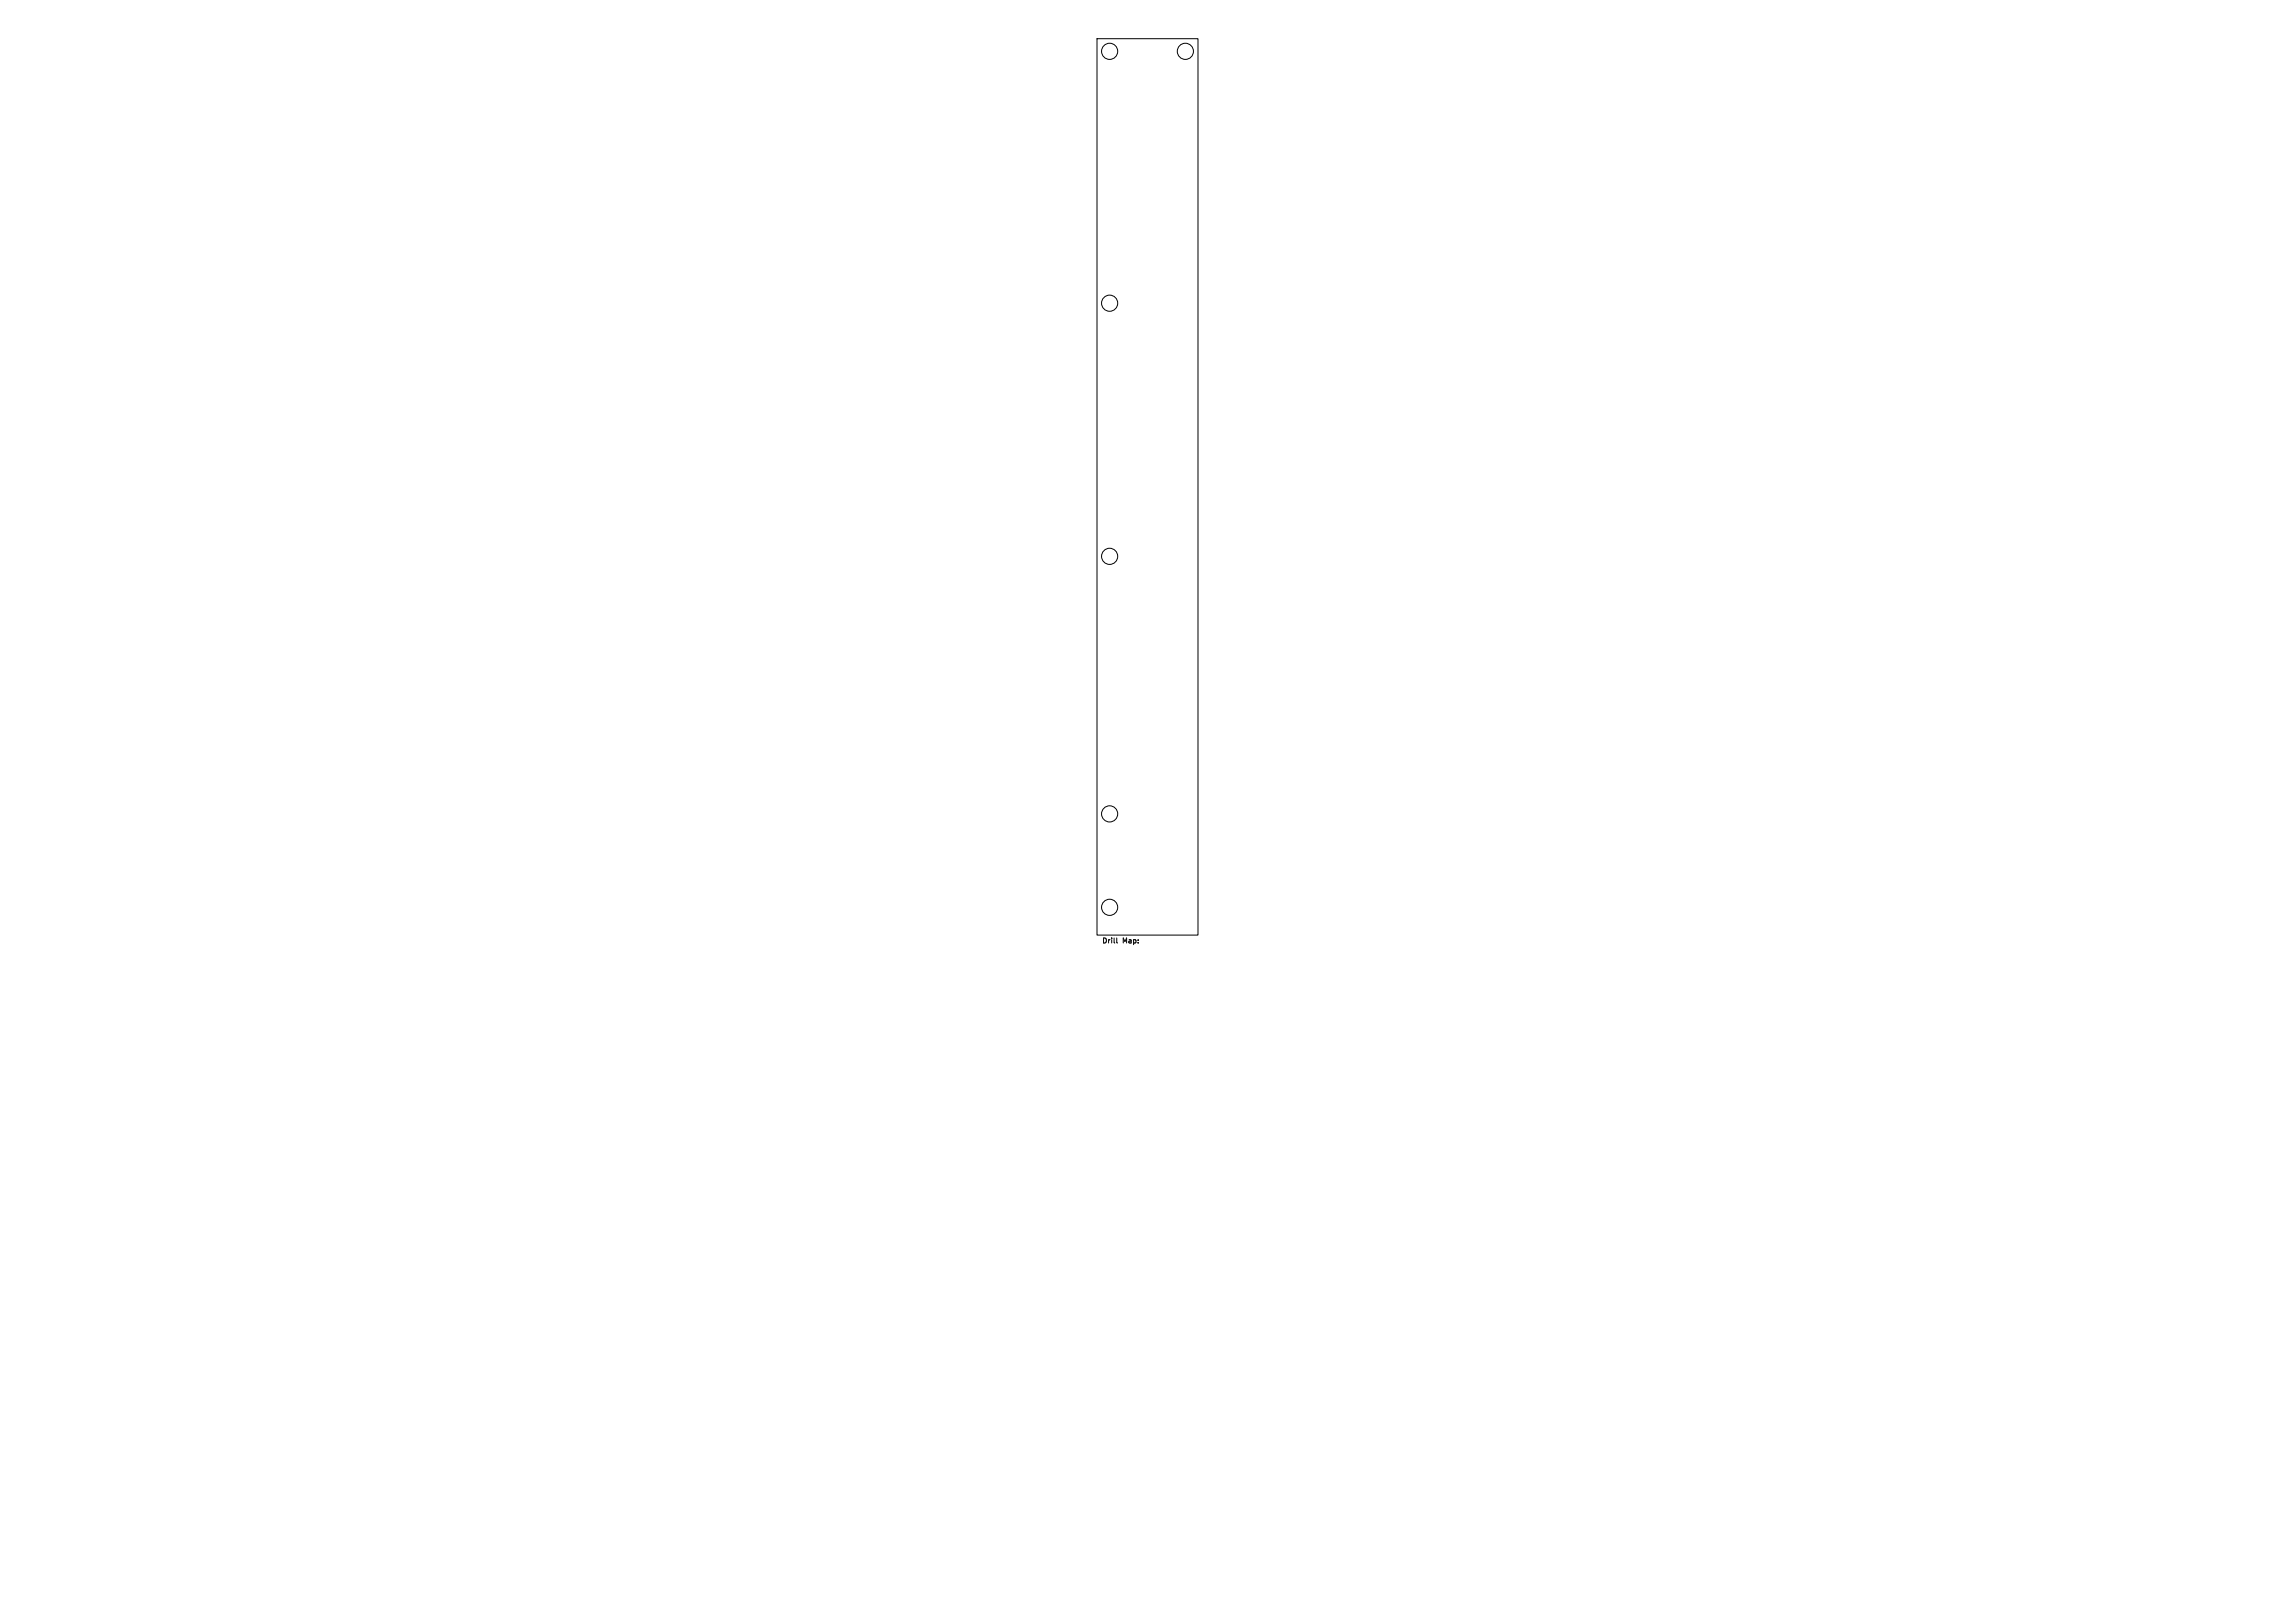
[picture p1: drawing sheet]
<svg xmlns="http://www.w3.org/2000/svg" width="297mm" height="210mm" viewBox="0 0 297 210" stroke-linecap="round" stroke-linejoin="round" font-family="sans-serif">
<defs><g id="words">
<g font-size=".9">
<text x="142.6" y="122.1">Drill</text>
<text x="145.2" y="122.1">Map:</text>
</g>
</g></defs>
<g fill="none" stroke="#000" stroke-width=".13">
<path d="M142 5h13v116h-13zM144.5 121.4v.5l.1 .1"/>
<circle cx="143.6" cy="6.6" r="1.05"/>
<circle cx="153.4" cy="6.6" r="1.05"/>
<circle cx="143.6" cy="39.2" r="1.05"/>
<circle cx="143.6" cy="72" r="1.05"/>
<circle cx="143.6" cy="105.3" r="1.05"/>
<circle cx="143.6" cy="117.4" r="1.05"/>
</g>
<use href="#words"/>
</svg>
